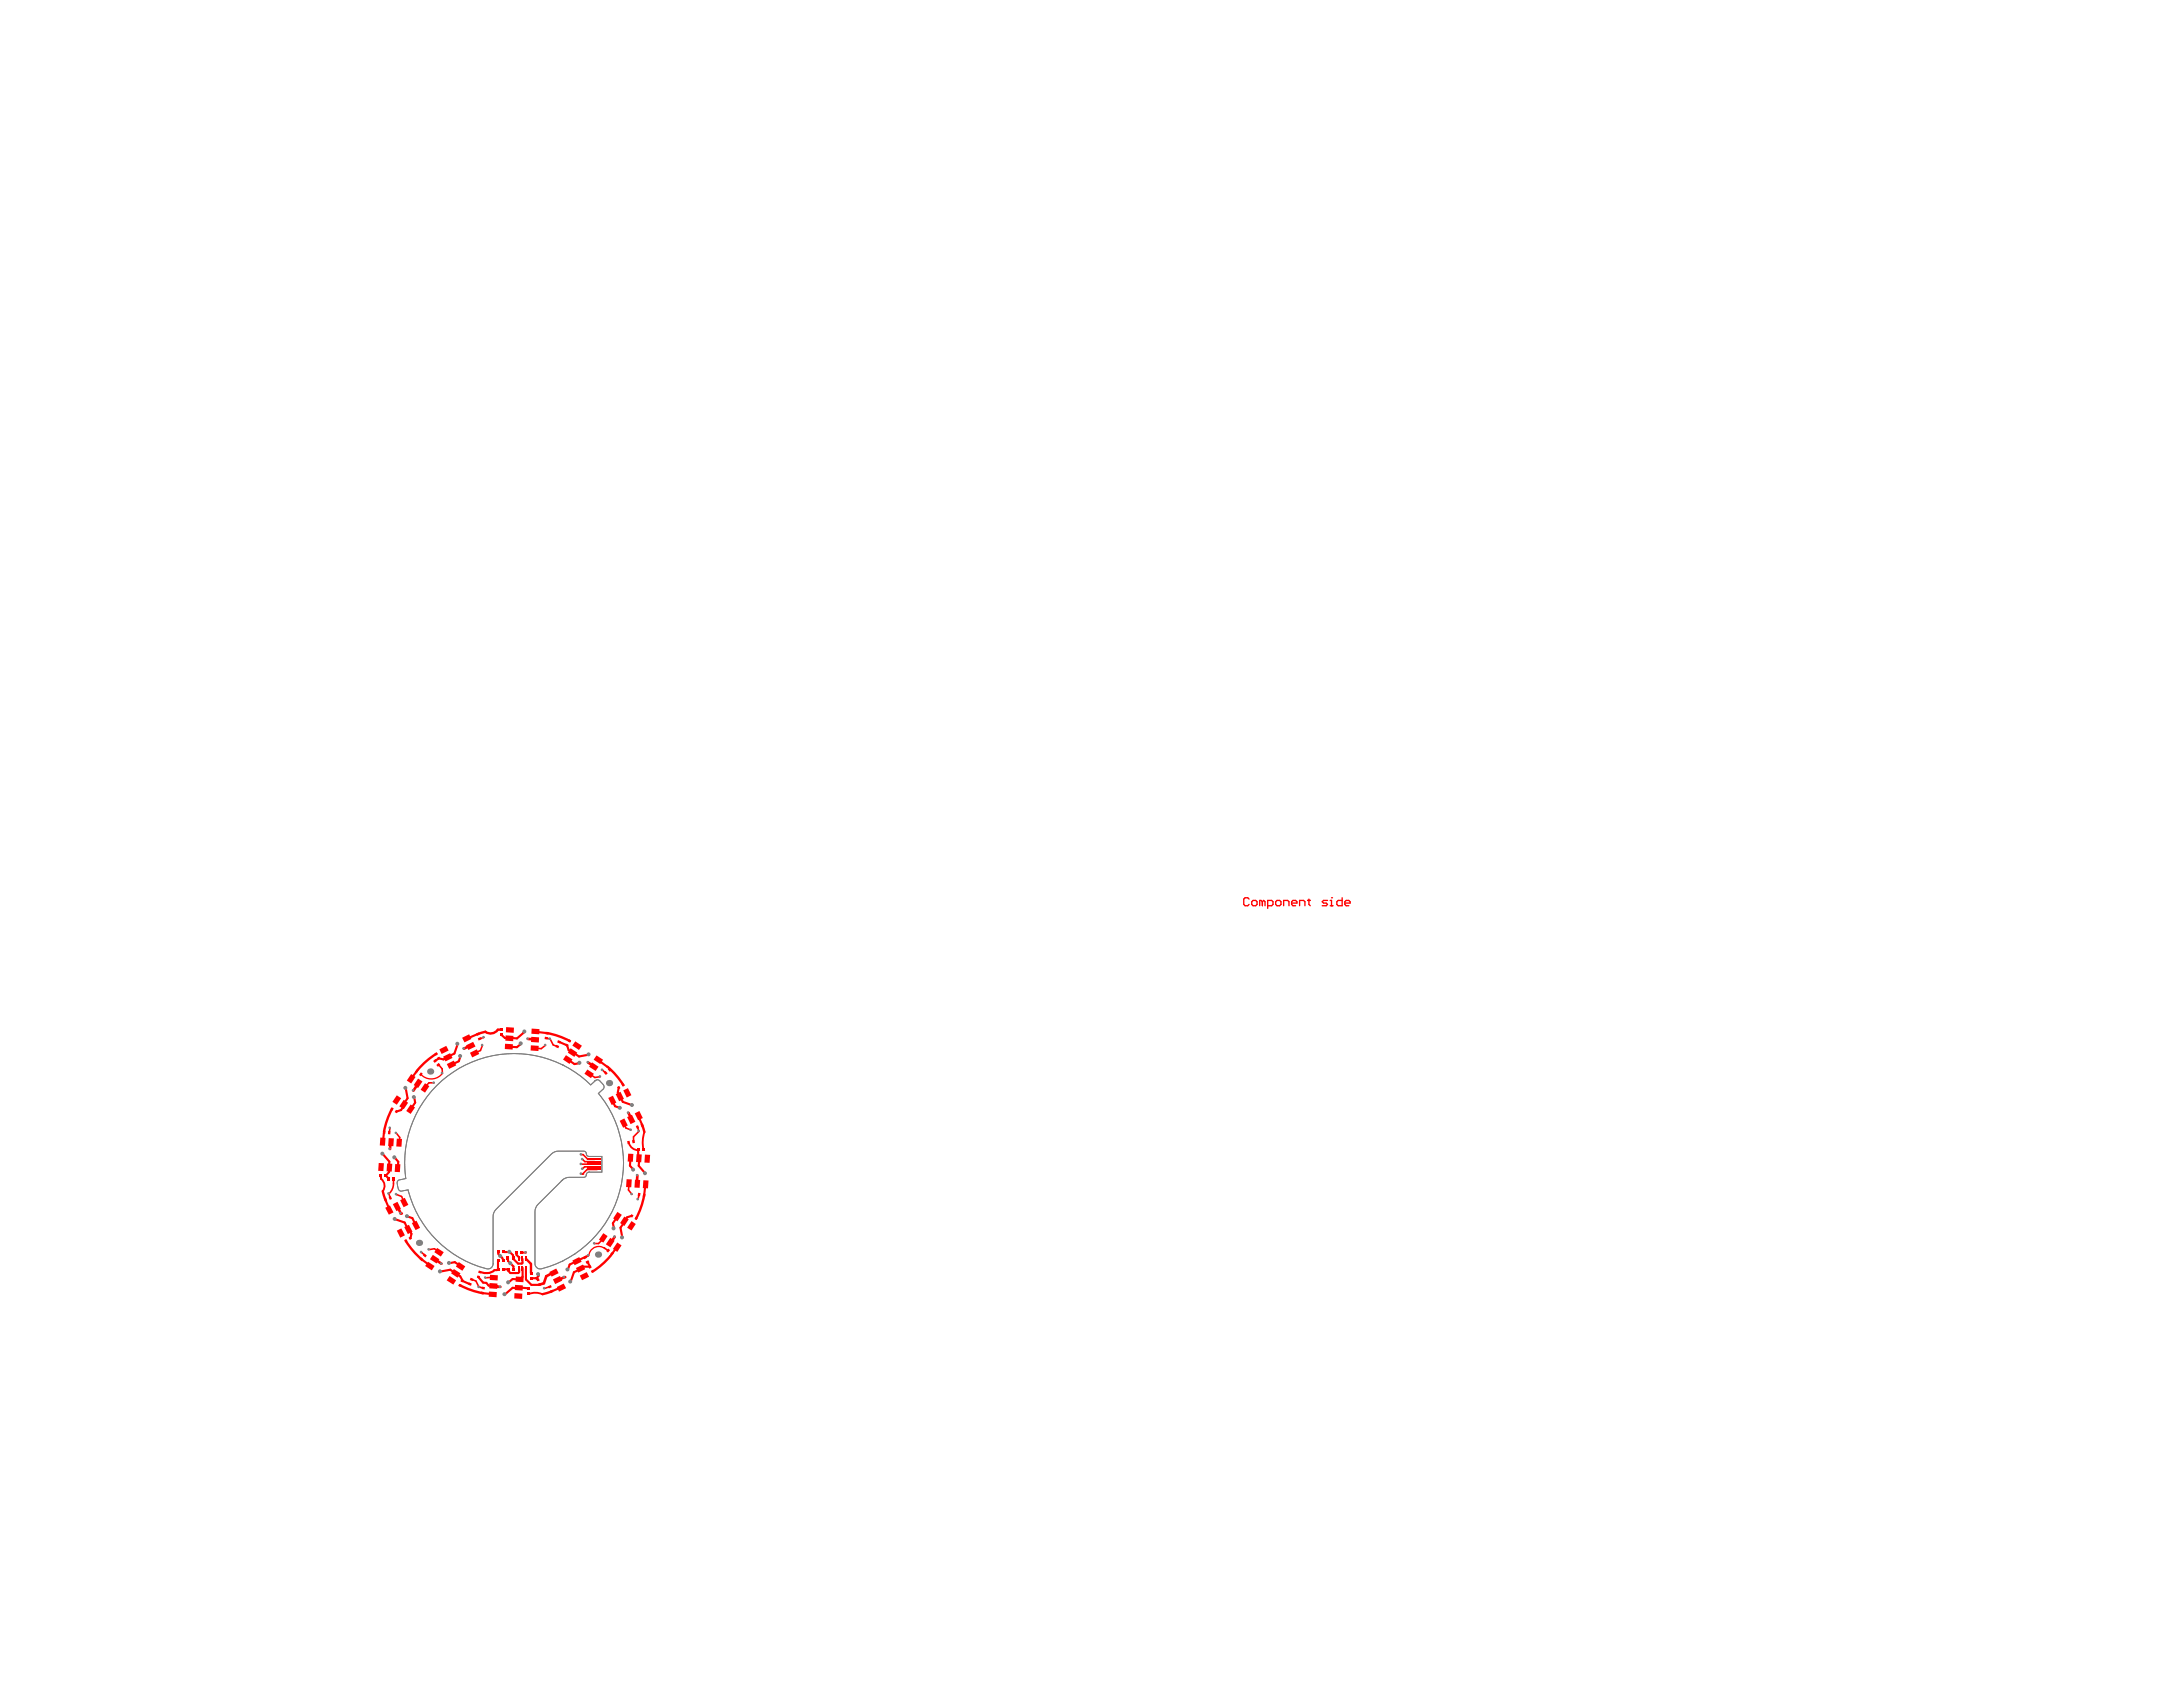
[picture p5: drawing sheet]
<svg xmlns="http://www.w3.org/2000/svg" width="279mm" height="216mm" viewBox="0 0 279 216" stroke-linecap="round" stroke-linejoin="round" font-family="sans-serif">
<path d="M55.9 138.9a14 14 0 0 1 16.1-2.6 14.1 14.1 0 0 1 3.6 2.5l.6-.5a.39 .39 0 0 1 .6 0l.4 .5a.39 .39 0 0 1 0 .6l-.6 .5a14 14 0 0 1-3 20.6l-1.6 .9-2.6 .9a.68 .68 0 0 1-.9-.6v-6.6a1.38 1.38 0 0 1 .4-1l3-3a1.38 1.38 0 0 1 1-.4h1.8a.3 .3 0 0 0 .3-.4 .32 .32 0 0 1 .4-.3h1.6v-2h-1.6a.32 .32 0 0 1-.3-.3 .35 .35 0 0 0-.4-.4h-3.2a1.3 1.3 0 0 0-1 .4l-7 7.1a1.3 1.3 0 0 0-.4 .9v6a.66 .66 0 0 1-.9 .6 14 14 0 0 1-10-10l-.7 .1a.36 .36 0 0 1-.5-.3l-.1-.3a.61 .61 0 0 1 .2-.8l.8-.2a13.9 13.9 0 0 1 4-11.9z" fill="none" stroke="#808080" stroke-width=".13"/>
<g fill="none" stroke="#f00" stroke-width=".27">
<path d="M65.1 133.9l1.1 .1M49.8 149.7v.3M50.5 148.1l.5 .6M58.7 163.2l.2 .1 .2 .6M63.8 160.5l.4 .4M65.3 160.2l.4 .4v.5M65.3 162.9h.7M65.7 162.1v.4M66.1 160.3v.3M66.7 160.3h.6M66.9 161.6l-.1 .1M66.9 163.4l-.3 .3"/>
<path d="M68 163.6h.7M68.7 163.6h.1M68.7 163.6l.2 .2"/>
</g>
<path d="M54.9 138.6l-.4 .4M61.5 134.4l-.4 .2M70.8 133.7l.5 .2M50.4 150.8v.7M51.2 145.6l-.1 .4M61.3 164.7h.1M61.3 164.7l.6 .1M70.2 164.7l-.5 .2" fill="none" stroke="#f00" stroke-width=".2"/>
<path d="M71.4 163.9h-.1" fill="none" stroke="#f00" stroke-width=".34"/>
<circle cx="72.2" cy="163.5" r=".17" fill="#f00"/>
<g fill="none" stroke="#f00" stroke-width=".27">
<path d="M51.9 139.3l.3 1.3-.7 .9M56.1 135.4l-.4 .4M58.9 135.2l-.2 .6M64.1 132.4l.5 .4M72.6 133.9l.2 .5M74.2 136.1l-.7 .1M79.2 139.2l-.1 .6 .1 .3M48.7 150.5l.1 .4M49 147.7l.8 1-.1 1.1M49.2 144.9l-.1 .9M49.4 150.4l.3 .4M49.8 150l-.4 .5"/>
<path d="M51 148.7l-.1 1M51.8 156.5l.5 1M52.5 157.6l.2 .3-.2 .5M53 140.4l.1 .7M78.7 141.6l.7 .2M79.2 140l.5 1M79.4 157.1l.3 1.3M80.3 155.8l-.2 .2M80.7 148.2l-.1 1 .5 .5M80.8 155.6l-.6 .2M81.7 147.2v.6M81.8 143.1l.4 .9"/>
<path d="M81.8 148.1l-.1 1.1M61.2 163.4l.6 .7M61.4 162.8l.6 .1M63.7 161.3v1.1M65.6 163.7l-.5 .4M66.9 161.1v.5M66.9 162.2v1.2M67.3 162.4v1.3M72.9 161.8l-.2 .7M74.6 162.1h.9M75.2 161.5l.3 .6"/>
</g>
<g fill="none" stroke="#f00" stroke-width=".2">
<path d="M56.1 136.2l.5 .6v.6M61.7 133.8l-.2 .6M61.9 132.8l-.5 .1M69.8 133.8l-.5 .4M76.8 137.8l-.7 .1M49.9 144.4l-.1 .5M50.7 145l.5 .6M54.9 159.9l.7-.1 .4 .3M74.6 147.8l.6 .5M74.8 149.3l-.2 .3M77 158.7l-.4 .4h-.5M77.3 159.7l.5 .3"/>
<path d="M80.1 144.4l.7 .2M80.5 151.8l-.1 .5 .5 .6M81.1 145.5v.6M81.6 144.2l.2 .6M81.8 152.9l-.1 .6M53.9 160.3l.5 .3M55.9 160l.1 .1"/>
</g>
<path d="M53.5 138.7l-.6 .9M80.4 142.4l.5 .9M81.6 150.4l-.1 1M55.7 161.2l.8 .5M69.9 163.3l-.3 .9" fill="none" stroke="#f00" stroke-width=".34"/>
<path d="M68 161.7v1.2" fill="none" stroke="#f00" stroke-width=".31"/>
<circle cx="51.3" cy="155.3" r=".17" fill="#f00"/>
<g fill="none" stroke="#f00" stroke-width=".27">
<path d="M53.5 136.9l-.9 1.1M57.1 135.4l-.3 .2-.6-.1M58.6 133.6l-.4 1.2-1.1 .5M58.7 135.8l-.9 .5M61.1 132.4l-1.3 .5M64.6 132.8l.3 .1M66.7 133.6l-.5 .4M67.2 132l-1 .9-1.2-.1M68.5 132l1.5 .2M71.6 133.3l1 .5M72.7 135.6l.8 .6M72.8 134.4l.2 .2"/>
<path d="M73.2 134.6l.9 .6 1.3-.2M76.8 135.9l1 .7M49.3 153.5l.6 1.4M49.7 150.8v.1M50.6 156l1.2 .5M51.5 141.8l-.2 .3-.5 .2M52.1 155.7l.7 .2 .4 .9M53.1 141.1l-.5 .9M78.3 140.6l.4 1M79 159.6l-.9 1.1M79 155.7l-.6 .8 .2 .7M79.7 141l1.2 .5"/>
<path d="M80.1 156.2l-.7 .9M81.7 149.2l.9 1M82.6 151.5l-.2 1.5M54 161.2l.7 .5M56.4 162.7l1.2-.2 .9 .6M57.5 161.7l.7-.2 .9 .6M59.1 163.9l1 .5M61.8 165.5l.9 .1M61.8 164.1l.4 .1 .3 .3 1.2 .1M63.3 162.6l-.2 .1a1.58 1.58 0 0 1-1.1 .2M63.7 162.4l-.1 .1h-.3M63.8 160.3v.2"/>
<path d="M64.2 160.9l.2 .5M64.5 162.4h.5M64.5 160.2h.8M65 161v.4l.7 .7M65 162.4v.2l.3 .3M65.6 163.7l1 .1M65.7 161.1l.6 .6h.5M66.1 160.6l.3 .3v.2M66.4 162.4v.4l-.1 .1h-.4M66.7 164.8l1 .1M66.7 164.9l-1.1-.1-1 .9M67.3 163.7l.7 .7h1.1"/>
<path d="M68.9 163.1v.2l-.2 .3M71.8 164.7l-1.3 .6M73.8 161.4l-.9 .4M74.5 162.3l-1 .5-.5 1.2M74.6 162.1l-.1 .1M75.3 160.7l-1.1 .5"/>
</g>
<g fill="none" stroke="#f00" stroke-width=".2">
<path d="M54.9 138.6h.7M68.8 134.2h.5M69.8 132.8l.6 .2 .4 .7M75.7 137.6l.4 .3M77.1 136.9l.4 .4M49.8 152.8l.2 .5M50.4 151.5a1.7 1.7 0 0 1-.5 1.2M50.7 152.9l.7 .2 .2 .4M74.4 149h1.4M74.4 150.2h.2M74.4 147.8h.2M74.6 150.2h.1"/>
<path d="M74.6 148.4l.3 .3h1.2M74.8 149.3h1.3M75.2 148.3h1.2M76.4 149.7h-1.3l-.5 .5M79.9 143.9l.2 .5M81.8 144.8l-.7 .7M60.4 163.7l.5 .2 .4 .8M63.2 163.5h-1.1"/>
</g>
<path d="M60.3 133.8l-.9 .4M67.6 133h1M75.3 136l.8 .5M50 146l-.1 1M50.9 154.4l.4 .9M78.7 158.3l-.6 .8M63 164.6l1 .1M69.6 164.2l-.6 .2M70.9 162.8l-1 .5M72.2 163.5l-.8 .4" fill="none" stroke="#f00" stroke-width=".34"/>
<g fill="none" stroke="#f00" stroke-width=".31">
<path d="M55.8 134.9l-1.2 .9-1.1 1.1M62.1 132l-1 .3M63.7 131.8a1.14 1.14 0 0 1-1.6 .2M64.1 131.8h-.4M70 132.2l1.5 .4 1.4 .6M77.7 136.5l1.2 1.1 .9 1.3M49 152.4l.3 1.1M50.2 141.9l-.7 1.4-.4 1.5M52 158.8l.9 1.3 1.1 1.1M82.2 144l.3 .9M82.4 153l-.4 1.5-.6 1.4M58.9 164.5l1.4 .6 1.5 .4"/>
<path d="M67.3 161.1l.7 .6M70.5 165.3l-1.1 .3M78.1 160.8l-1 1-1.2 .9"/>
</g>
<g fill="none" stroke="#f00" stroke-width=".17">
<path d="M159.9 115.1l-.2-.2h-.3l-.2 .2v.6l.2 .2h.3l.2-.2M160.2 115.4l.2-.2h.3l.2 .2v.3l-.2 .2h-.3l-.2-.2zM161.6 115.4l-.2-.2h-.2v.7M161.6 115.4v.5M161.6 115.4l.1-.2 .2 .2v.5M162.3 115.9h.5l.1-.2v-.3l-.1-.2h-.5v1.1M163.3 115.4l.1-.2h.4l.2 .2v.3l-.2 .2h-.4l-.1-.2zM164.3 115.9v-.7h.5l.2 .2v.5M165.3 115.6h.7v-.2l-.2-.2h-.3l-.2 .2v.3l.2 .2h.3M166.3 115.9v-.7h.5l.2 .2v.5M167.4 115.2h.3M167.5 115.1v.6l.2 .2"/>
<path d="M169.9 115.2h-.5l-.2 .2 .2 .2h.3l.2 .1-.2 .2h-.5M170.2 115.9h.4M170.2 115.2h.2v.7M170.4 114.9h.1M171.8 114.9v1h-.5l-.2-.2v-.3l.2-.2h.5M172.1 115.6h.7v-.2l-.2-.2h-.3l-.2 .2v.3l.2 .2h.3M56.6 137.4a1.79 1.79 0 0 1-2.7 .1M77.5 159.8a1.28 1.28 0 0 0-2.1 .9"/>
</g>
<path d="M48.8 150.9a1.11 1.11 0 0 1 .2 1.5M80.5 146.3a1.24 1.24 0 0 0 1.2 .9M82.5 144.9a4.1 4.1 0 0 0-.1 2.2M67.7 165.6a2.15 2.15 0 0 1 1.7 0" fill="none" stroke="#f00" stroke-width=".24"/>
<g fill="#808080">
<circle cx="75.3" cy="160.6" r=".17"/>
<circle cx="76" cy="159.1" r=".17"/>
<circle cx="54.9" cy="159.9" r=".17"/>
<circle cx="49.7" cy="152.7" r=".17"/>
<circle cx="56.6" cy="137.3" r=".17"/>
<circle cx="55.5" cy="138.5" r=".17"/>
<circle cx="77" cy="136.9" r=".17"/>
<circle cx="72.2" cy="163.4" r=".17"/>
<circle cx="78.5" cy="157.2" r=".26"/>
<circle cx="79.6" cy="158.4" r=".26"/>
<circle cx="73" cy="164" r=".26"/>
<circle cx="69.6" cy="164.9" r=".17"/>
<circle cx="72.6" cy="162.5" r=".26"/>
<circle cx="64" cy="164.7" r=".17"/>
<circle cx="78.6" cy="158.2" r=".17"/>
<circle cx="81" cy="149.7" r=".26"/>
<circle cx="80.8" cy="152.8" r=".17"/>
<circle cx="81.6" cy="153.5" r=".17"/>
<circle cx="82.5" cy="150.1" r=".26"/>
<circle cx="80.9" cy="141.4" r=".26"/>
<circle cx="81.7" cy="144.8" r=".17"/>
<circle cx="80.7" cy="144.6" r=".17"/>
<circle cx="79.3" cy="141.8" r=".26"/>
<circle cx="81.5" cy="150.4" r=".16"/>
<circle cx="80.4" cy="142.4" r=".17"/>
<circle cx="74.2" cy="136" r=".26"/>
<circle cx="76.8" cy="137.8" r=".17"/>
<circle cx="75.3" cy="134.9" r=".26"/>
<circle cx="67.1" cy="132" r=".26"/>
<circle cx="69.8" cy="133.7" r=".16"/>
<circle cx="66.6" cy="133.5" r=".26"/>
<circle cx="75.2" cy="135.9" r=".16"/>
<circle cx="67.5" cy="132.9" r=".17"/>
<circle cx="58.9" cy="135.1" r=".26"/>
<circle cx="61.7" cy="133.7" r=".17"/>
<circle cx="61.9" cy="132.7" r=".16"/>
<circle cx="58.5" cy="133.6" r=".26"/>
<circle cx="49.9" cy="147" r=".17"/>
<circle cx="52.1" cy="155.6" r=".26"/>
<circle cx="50.7" cy="152.8" r=".17"/>
<circle cx="70.4" cy="132.9" r=".17"/>
<circle cx="50.5" cy="156" r=".26"/>
<circle cx="48.9" cy="147.6" r=".26"/>
<circle cx="49.9" cy="144.3" r=".17"/>
<circle cx="50.7" cy="145" r=".16"/>
<circle cx="50.5" cy="148.1" r=".26"/>
<circle cx="52.9" cy="139.5" r=".16"/>
<circle cx="51.2" cy="155.3" r=".17"/>
<circle cx="57.5" cy="161.6" r=".26"/>
<circle cx="53.9" cy="160.2" r=".17"/>
<circle cx="56.3" cy="162.7" r=".26"/>
<circle cx="51.9" cy="139.2" r=".26"/>
<circle cx="53" cy="140.4" r=".26"/>
<circle cx="59.3" cy="134.2" r=".17"/>
<circle cx="56.5" cy="161.7" r=".17"/>
<circle cx="65" cy="164.1" r=".26"/>
<circle cx="64.6" cy="165.6" r=".26"/>
<circle cx="61.3" cy="164.7" r=".17"/>
<circle cx="62.1" cy="163.5" r=".16"/>
<circle cx="65.3" cy="161.7" r=".26"/>
<circle cx="65.2" cy="160.2" r=".26"/>
<circle cx="68.9" cy="163.1" r=".26"/>
<circle cx="74.3" cy="150.2" r=".17"/>
<circle cx="74.3" cy="149" r=".17"/>
<circle cx="74.3" cy="147.7" r=".17"/>
<circle cx="74.5" cy="149.6" r=".17"/>
<circle cx="74.5" cy="148.3" r=".17"/>
<circle cx="64" cy="160.7" r=".26"/>
<circle cx="67.2" cy="160.3" r=".17"/>
<circle cx="76.5" cy="160.6" r=".4"/>
<circle cx="78" cy="138.6" r=".4"/>
<circle cx="53.6" cy="159.1" r=".4"/>
<circle cx="55.1" cy="137.1" r=".4"/>
</g>
<g fill="#f00">
<path d="M49.1 153.4l.3-.1 .2 .4-.3 .1z" fill-rule="evenodd"/>
<path d="M49.6 150.6h.3v.4h-.3z" fill-rule="evenodd"/>
<path d="M50.2 150.6h.3v.4h-.3z" fill-rule="evenodd"/>
<path d="M55.8 136.3l.3-.3 .3 .3-.4 .2z" fill-rule="evenodd"/>
<path d="M55.6 134.8l.3-.1 .1 .2-.2 .2z" fill-rule="evenodd"/>
<path d="M58.8 164.3l.3 .1-.1 .3-.3-.1z" fill-rule="evenodd"/>
<path d="M60.2 163.5l.4 .2-.1 .3-.4-.2z" fill-rule="evenodd"/>
<path d="M61.7 164.7h.4l-.1 .3h-.4z" fill-rule="evenodd"/>
<path d="M61.1 163.2l.3 .1v.3l-.4-.1z" fill-rule="evenodd"/>
<path d="M64.2 162.3h.3v.3h-.3z" fill-rule="evenodd"/>
<path d="M64 131.6h.3v.3h-.3z" fill-rule="evenodd"/>
<path d="M64 132.3h.3v.3h-.3z" fill-rule="evenodd"/>
<path d="M65.5 162.3h.3v.3h-.3z" fill-rule="evenodd"/>
<path d="M65.9 160.1h.3v.4h-.3z" fill-rule="evenodd"/>
<path d="M65.5 160.8h.3v.4h-.3z" fill-rule="evenodd"/>
<path d="M67.2 162.1h.2v.6h-.2z" fill-rule="evenodd"/>
<path d="M66.8 162.1h.2v.6h-.2z" fill-rule="evenodd"/>
<path d="M66.6 160.1h.3v.4h-.3z" fill-rule="evenodd"/>
<path d="M67.8 163.4h.3v.3h-.3z" fill-rule="evenodd"/>
<path d="M69.8 132l.4 .1v.3h-.4z" fill-rule="evenodd"/>
<path d="M72.5 133.6l.3 .1-.2 .3-.2-.2z" fill-rule="evenodd"/>
<path d="M75.3 162.1l.3-.2 .1 .3-.3 .2z" fill-rule="evenodd"/>
<path d="M74.6 160.9l.4-.2 .1 .3-.3 .2z" fill-rule="evenodd"/>
<path d="M77.3 137.3l.2-.2 .3 .3-.3 .2z" fill-rule="evenodd"/>
<path d="M79 139.1l.2-.1 .2 .3-.3 .1z" fill-rule="evenodd"/>
<path d="M80.8 155.4l.3 .1-.2 .3-.3-.1z" fill-rule="evenodd"/>
<path d="M81.7 152.6l.3 .1-.1 .4-.3-.1z" fill-rule="evenodd"/>
<path d="M82.2 146.9h.3v.4h-.3z" fill-rule="evenodd"/>
<path d="M81.5 146.9h.3v.4h-.3z" fill-rule="evenodd"/>
<path d="M82 143.9l.3-.1 .1 .4-.3 .1z" fill-rule="evenodd"/>
<path d="M81.4 144.1l.3-.1 .1 .4-.3 .1z" fill-rule="evenodd"/>
<path d="M49.2 150.3h.3v.3h-.3z" fill-rule="evenodd"/>
<path d="M49 144.7h.3v.4h-.3z" fill-rule="evenodd"/>
<path d="M50.6 149h.6v1h-.7z" fill-rule="evenodd"/>
<path d="M50.7 142l.3 .2-.2 .3-.3-.2z" fill-rule="evenodd"/>
<path d="M51.7 158.7l.3-.1 .2 .3-.3 .1z" fill-rule="evenodd"/>
<path d="M53.3 136.9l.3 .1-.3 .4-.2-.2z" fill-rule="evenodd"/>
<path d="M55.9 135.4l.3-.2 .2 .3-.3 .2z" fill-rule="evenodd"/>
<path d="M59.1 163.7l.3 .1-.2 .3-.3-.1z" fill-rule="evenodd"/>
<path d="M60 164.1l.4 .2-.1 .3-.4-.2z" fill-rule="evenodd"/>
<path d="M61.6 165.3l.4 .1-.1 .3-.4-.1z" fill-rule="evenodd"/>
<path d="M61.3 162.6l.3 .1-.1 .3-.3-.1z" fill-rule="evenodd"/>
<path d="M61.2 132.9l.3-.2 .1 .3-.3 .2z" fill-rule="evenodd"/>
<path d="M64.3 160h.3v.4h-.3z" fill-rule="evenodd"/>
<path d="M64.2 161.2h.3v.3h-.3z" fill-rule="evenodd"/>
<path d="M66.8 160.8h.2v.6h-.2z" fill-rule="evenodd"/>
<path d="M67.2 160.8h.2v.6h-.2z" fill-rule="evenodd"/>
<path d="M67.8 162.8h.3v.3h-.3z" fill-rule="evenodd"/>
<path d="M67.9 133.8h1v.7l-1-.1z" fill-rule="evenodd"/>
<path d="M69.7 132.7h.4v.3h-.4z" fill-rule="evenodd"/>
<path d="M71.2 133.7l.4 .2-.1 .3-.4-.2z" fill-rule="evenodd"/>
<path d="M74.9 161.5l.4-.2 .1 .2-.3 .2z" fill-rule="evenodd"/>
<path d="M77.8 159.8l.3 .2-.3 .3-.2-.2z" fill-rule="evenodd"/>
<path d="M77.8 136.9l.2-.2 .3 .3-.2 .2z" fill-rule="evenodd"/>
<path d="M78.8 140l.6-.3 .5 .9-.7 .3z" fill-rule="evenodd"/>
<path d="M80.2 150.9h.7l-.1 1h-.7z" fill-rule="evenodd"/>
<path d="M80.4 147.6l.7 .1-.1 1-.7-.1z" fill-rule="evenodd"/>
<path d="M80.3 146h.3v.4h-.3z" fill-rule="evenodd"/>
<path d="M81.5 147.7h.6v1.1l-.7-.1z" fill-rule="evenodd"/>
<path d="M50.1 141.7l.3 .2-.2 .2-.2-.1z" fill-rule="evenodd"/>
<path d="M54.8 161.5l.8 .5-.3 .6-.9-.6z" fill-rule="evenodd"/>
<path d="M54.3 160.4l.3 .3-.2 .2-.3-.2z" fill-rule="evenodd"/>
<path d="M51.2 153.6l.6-.3 .5 .9-.6 .3z" fill-rule="evenodd"/>
<path d="M53.9 137.2l.2 .2-.2 .3-.3-.1z" fill-rule="evenodd"/>
<path d="M58.7 161.5l.9 .6-.4 .5-.9-.5z" fill-rule="evenodd"/>
<path d="M57.2 136.2l.9-.5 .3 .6-.9 .5z" fill-rule="evenodd"/>
<path d="M60.1 134.7l.9-.4 .3 .6-.9 .4z" fill-rule="evenodd"/>
<path d="M60.9 132.3l.4-.2 .1 .3-.4 .2z" fill-rule="evenodd"/>
<path d="M62.7 164.2l1 .1-.1 .6h-1z" fill-rule="evenodd"/>
<path d="M62.7 163.1l1 .1v.7l-1-.1z" fill-rule="evenodd"/>
<path d="M64.9 162.3h.3v.3h-.3z" fill-rule="evenodd"/>
<path d="M63.6 162.3h.3v.3h-.3z" fill-rule="evenodd"/>
<path d="M66.3 162.1h.3v.6h-.3z" fill-rule="evenodd"/>
<path d="M64.9 160.8h.3v.4h-.3z" fill-rule="evenodd"/>
<path d="M68.8 164.3l.4-.1v.3l-.3 .1z" fill-rule="evenodd"/>
<path d="M70.1 164.6l.4-.1 .1 .2-.4 .2z" fill-rule="evenodd"/>
<path d="M67.5 164.8h.4v.3h-.4z" fill-rule="evenodd"/>
<path d="M68.7 163.7l.3-.1 .1 .3-.4 .1z" fill-rule="evenodd"/>
<path d="M71.4 133.1l.4 .2-.1 .3-.4-.2z" fill-rule="evenodd"/>
<path d="M68 131.6l1 .1v.7l-1-.1z" fill-rule="evenodd"/>
<path d="M75.2 149.6h1.7v.2h-1.7z" fill-rule="evenodd"/>
<path d="M75.2 149.2h1.7v.2h-1.7z" fill-rule="evenodd"/>
<path d="M75.2 148.9h1.8v.2h-1.8z" fill-rule="evenodd"/>
<path d="M75.2 148.6h1.7v.2h-1.7z" fill-rule="evenodd"/>
<path d="M75.2 148.2h1.7v.2h-1.7z" fill-rule="evenodd"/>
<path d="M72.8 133l.3 .2-.1 .2-.3-.1z" fill-rule="evenodd"/>
<path d="M78.3 160.2l.3 .2-.3 .3-.2-.2z" fill-rule="evenodd"/>
<path d="M80.9 145.9h.3l.1 .4h-.3z" fill-rule="evenodd"/>
<path d="M79.5 138.8l.3-.2 .2 .3-.3 .2z" fill-rule="evenodd"/>
<path d="M49.3 154.6l.6-.3 .5 .9-.6 .3z" fill-rule="evenodd"/>
<path d="M49.7 153.2l.3-.1 .2 .3-.3 .1z" fill-rule="evenodd"/>
<path d="M49.5 148.9h.7l-.1 1h-.6z" fill-rule="evenodd"/>
<path d="M48.5 148.8l.6 .1v1l-.7-.1z" fill-rule="evenodd"/>
<path d="M48.6 150.3h.3v.3h-.3z" fill-rule="evenodd"/>
<path d="M48.7 145.6h.6v1h-.7z" fill-rule="evenodd"/>
<path d="M49.7 145.7h.7l-.1 1h-.6z" fill-rule="evenodd"/>
<path d="M49.7 144.7l.3 .1v.4l-.4-.1z" fill-rule="evenodd"/>
<path d="M52.3 158.4l.3-.2 .1 .3-.2 .2z" fill-rule="evenodd"/>
<path d="M53.9 160.9l.3 .3-.2 .2-.3-.2z" fill-rule="evenodd"/>
<path d="M51.7 157l.6-.3 .5 .9-.6 .3z" fill-rule="evenodd"/>
<path d="M52.7 156.5l.6-.3 .5 .9-.6 .3z" fill-rule="evenodd"/>
<path d="M50.8 145.7l.7 .1-.1 1-.7-.1z" fill-rule="evenodd"/>
<path d="M54.4 138.6l.6 .4-.6 .8-.6-.3z" fill-rule="evenodd"/>
<path d="M52.6 137.5l.6 .3-.6 .9-.5-.4z" fill-rule="evenodd"/>
<path d="M53.5 138l.6 .4-.6 .8-.6-.3z" fill-rule="evenodd"/>
<path d="M55.4 135.8l.3-.3 .2 .3-.3 .2z" fill-rule="evenodd"/>
<path d="M59.1 132.8l.9-.4 .3 .6-.8 .4z" fill-rule="evenodd"/>
<path d="M59.7 133.8l.9-.5 .3 .6-1 .5z" fill-rule="evenodd"/>
<path d="M56.7 135.2l.9-.4 .3 .6-.9 .4z" fill-rule="evenodd"/>
<path d="M56.2 134.3l.9-.5 .3 .6-.9 .5z" fill-rule="evenodd"/>
<path d="M62.6 165.3l1 .1v.6h-1.1z" fill-rule="evenodd"/>
<path d="M65.8 165.5l1.1 .1-.1 .6h-1z" fill-rule="evenodd"/>
<path d="M63.6 160h.3v.4h-.3z" fill-rule="evenodd"/>
<path d="M63.6 161.2h.3v.3h-.3z" fill-rule="evenodd"/>
<path d="M66.3 160.8h.3v.6h-.3z" fill-rule="evenodd"/>
<path d="M64.7 132.5l1 .1v.7l-1-.1z" fill-rule="evenodd"/>
<path d="M64.8 131.4l1 .1-.1 .7-1-.1z" fill-rule="evenodd"/>
<path d="M64.6 133.6h1v.7h-1z" fill-rule="evenodd"/>
<path d="M70.4 165.2l.3-.2 .1 .3-.3 .2z" fill-rule="evenodd"/>
<path d="M67.5 165.4h.4v.3h-.4z" fill-rule="evenodd"/>
<path d="M68 132.7l1 .1v.6h-1z" fill-rule="evenodd"/>
<path d="M75.6 162.7l.3-.2 .2 .3-.3 .1z" fill-rule="evenodd"/>
<path d="M73.7 162.3l.9-.5 .3 .6-.9 .5z" fill-rule="evenodd"/>
<path d="M73.3 161.3l.8-.4 .3 .6-.9 .4z" fill-rule="evenodd"/>
<path d="M75.2 136.9l.8 .5-.4 .6-.8-.6z" fill-rule="evenodd"/>
<path d="M73 134.2l.9 .5-.4 .6-.8-.6z" fill-rule="evenodd"/>
<path d="M73.6 133.3l.9 .5-.4 .6-.8-.6z" fill-rule="evenodd"/>
<path d="M79 159l.6 .4-.6 .8-.6-.4z" fill-rule="evenodd"/>
<path d="M79.9 155.7l.6 .3-.6 .9-.5-.4z" fill-rule="evenodd"/>
<path d="M80.8 156.3l.6 .3-.6 .9-.5-.4z" fill-rule="evenodd"/>
<path d="M79 155.1l.6 .4-.6 .8-.5-.4z" fill-rule="evenodd"/>
<path d="M81.4 155.7l.2 .2-.1 .3-.3-.2z" fill-rule="evenodd"/>
<path d="M82.3 152.7l.3 .1v.4l-.3-.1z" fill-rule="evenodd"/>
<path d="M82.3 151l.7 .1-.1 1h-.6z" fill-rule="evenodd"/>
<path d="M81.3 151h.6v1h-.7z" fill-rule="evenodd"/>
<path d="M82.5 147.8h.7l-.1 1h-.6z" fill-rule="evenodd"/>
<path d="M79.3 143.4l.6-.3 .5 .9-.6 .3z" fill-rule="evenodd"/>
<path d="M81.2 142.5l.6-.3 .5 .9-.6 .3z" fill-rule="evenodd"/>
<path d="M80.3 143l.6-.3 .4 .9-.6 .3z" fill-rule="evenodd"/>
<path d="M79.8 139.5l.6-.2 .4 .9-.6 .3z" fill-rule="evenodd"/>
<path d="M51.7 140.8l.5 .3-.5 .9-.6-.4z" fill-rule="evenodd"/>
<path d="M52.6 141.4l.5 .3-.5 .9-.6-.4z" fill-rule="evenodd"/>
<path d="M50.8 157.5l.6-.3 .4 .9-.6 .3z" fill-rule="evenodd"/>
<path d="M58.1 162.4l.8 .6-.3 .5-.9-.5z" fill-rule="evenodd"/>
<path d="M57.5 163.3l.9 .6-.4 .5-.8-.5z" fill-rule="evenodd"/>
<path d="M70.3 162.8l.9-.5 .3 .6-.9 .5z" fill-rule="evenodd"/>
<path d="M70.8 163.7l.9-.4 .3 .6-.9 .4z" fill-rule="evenodd"/>
<path d="M74.2 163.2l.9-.4 .3 .6-.9 .4z" fill-rule="evenodd"/>
<path d="M77.2 157.8l.6 .4-.6 .8-.5-.3z" fill-rule="evenodd"/>
<path d="M76.4 135.1l.8 .5-.4 .6-.8-.6z" fill-rule="evenodd"/>
<path d="M75.8 136l.8 .5-.4 .6-.8-.6z" fill-rule="evenodd"/>
<path d="M65.9 164.4l1 .1v.7l-1-.1z" fill-rule="evenodd"/>
<path d="M71.3 164.7l.8-.4 .4 .6-.9 .4z" fill-rule="evenodd"/>
<path d="M55.9 159.7l.9 .6-.4 .5-.8-.5z" fill-rule="evenodd"/>
<path d="M55.4 160.6l.8 .6-.3 .5-.9-.5z" fill-rule="evenodd"/>
<path d="M50.3 154.1l.6-.3 .4 .9-.6 .3z" fill-rule="evenodd"/>
<path d="M50.8 140.2l.5 .4-.5 .8-.6-.4z" fill-rule="evenodd"/>
<path d="M78.1 158.4l.6 .4-.6 .8-.6-.4z" fill-rule="evenodd"/>
<path d="M77.8 140.5l.6-.3 .5 .9-.6 .3z" fill-rule="evenodd"/>
<path d="M66 163.4h1v.7l-1-.1z" fill-rule="evenodd"/>
<path d="M72.4 135l.9 .6-.4 .6-.8-.6z" fill-rule="evenodd"/>
</g>
</svg>
